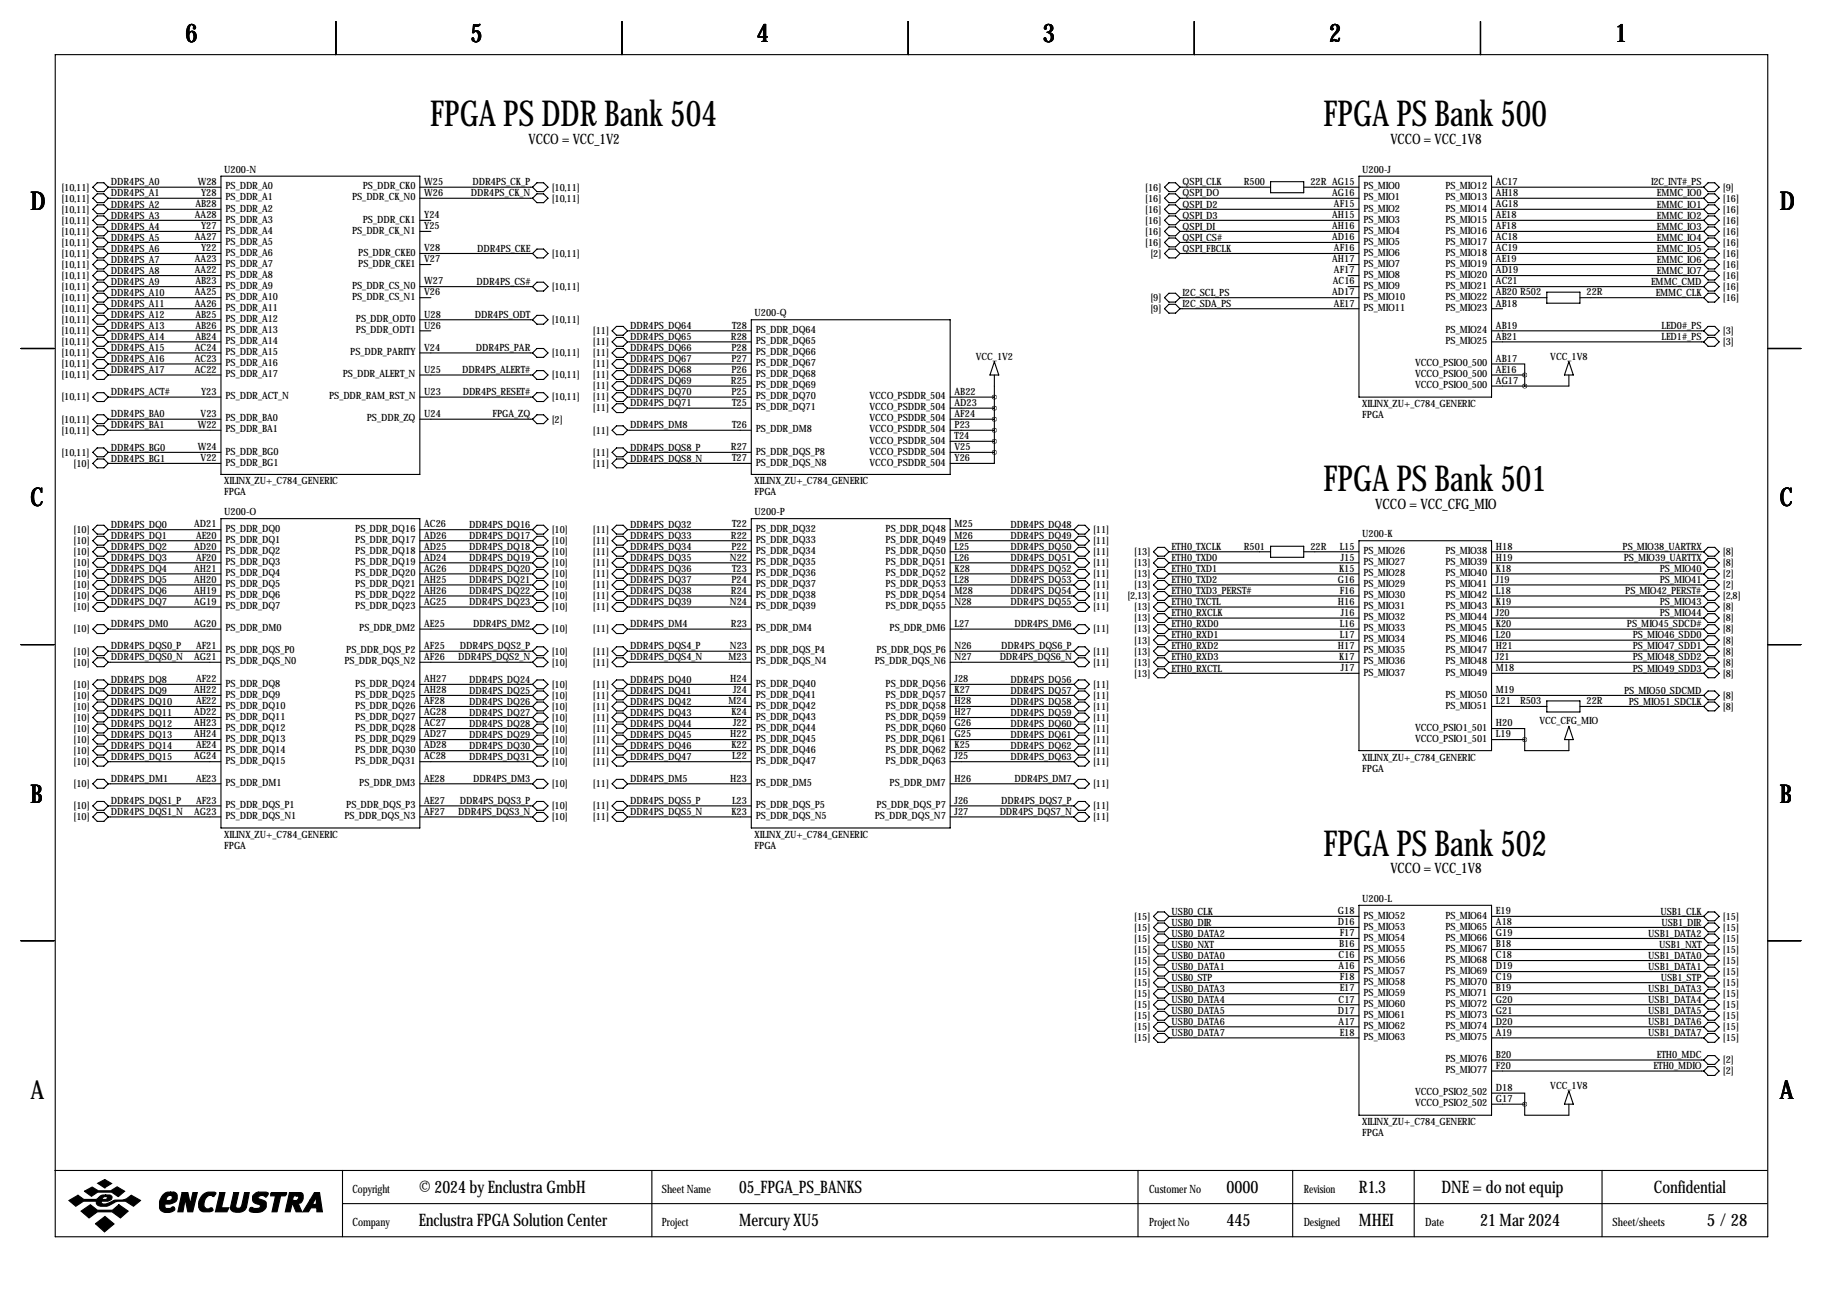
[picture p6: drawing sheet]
<svg xmlns="http://www.w3.org/2000/svg" width="419mm" height="297mm" viewBox="0 0 419 297" stroke-linecap="round" stroke-linejoin="round" font-family="sans-serif">
<defs><g id="words">
<g font-size="8.2">
<text x="98.9" y="29.1">FPGA PS DDR Bank 504</text>
<text x="304.3" y="29.1">FPGA PS Bank 500</text>
<text x="304.3" y="112.9">FPGA PS Bank 501</text>
<text x="304.3" y="196.7">FPGA PS Bank 502</text>
</g>
<g font-size="5.9">
<text x="42.7" y="9.8">6</text>
<text x="108.2" y="9.8">5</text>
<text x="174" y="9.8">4</text>
<text x="239.8" y="9.8">3</text>
<text x="305.6" y="9.8">2</text>
<text x="371.3" y="9.8">1</text>
<text x="7" y="48.4">D</text>
<text x="409.2" y="48.4">D</text>
<text x="7" y="116.4">C</text>
<text x="409.2" y="116.4">C</text>
<text x="7" y="184.5">B</text>
<text x="409.2" y="184.5">B</text>
<text x="7" y="252.6">A</text>
<text x="409.2" y="252.6">A</text>
</g>
<g font-size="4">
<text x="96.3" y="274.2">© 2024 by Enclustra GmbH</text>
<text x="169.9" y="274.2">05_FPGA_PS_BANKS</text>
<text x="281.9" y="274.2">0000</text>
<text x="312.4" y="274.2">R1.3</text>
<text x="331.4" y="274.2">DNE = do not equip</text>
<text x="380.2" y="274.2">Confidential</text>
<text x="96.3" y="281.8">Enclustra FPGA Solution Center</text>
<text x="169.9" y="281.8">Mercury XU5</text>
<text x="281.9" y="281.8">445</text>
<text x="312.4" y="281.8">MHEI</text>
<text x="340.3" y="281.8">21 Mar 2024</text>
<text x="392.4" y="281.8">5 / 28</text>
</g>
<g font-size="3.3">
<text x="121.5" y="33.1">VCCO = VCC_1V2</text>
<text x="319.6" y="33.1">VCCO = VCC_1V8</text>
<text x="316.1" y="117">VCCO = VCC_CFG_MIO</text>
<text x="319.6" y="200.8">VCCO = VCC_1V8</text>
</g>
<g font-size="2.6">
<text x="81" y="274.2">Copyright</text>
<text x="152.1" y="274.2">Sheet Name</text>
<text x="264.2" y="274.2">Customer No</text>
<text x="299.7" y="274.2">Revision</text>
<text x="81" y="281.8">Company</text>
<text x="152.1" y="281.8">Project</text>
<text x="264.2" y="281.8">Project No</text>
<text x="299.7" y="281.8">Designed</text>
<text x="327.7" y="281.8">Date</text>
<text x="370.7" y="281.8">Sheet/sheets</text>
</g>
<g font-size="2.3">
<text x="51.6" y="39.7">U200-N</text>
<text x="313.2" y="39.7">U200-J</text>
<text x="14.1" y="43.8">[10,11]</text>
<text x="14.1" y="46.3">[10,11]</text>
<text x="25.5" y="42.6">DDR4PS_A0</text>
<text x="25.5" y="45.2">DDR4PS_A1</text>
<text x="25.5" y="47.7">DDR4PS_A2</text>
<text x="44.9" y="47.6">AB28</text>
<text x="45.5" y="42.5">W28</text>
<text x="46.2" y="45.1">Y28</text>
<text x="51.8" y="43.6">PS_DDR_A0</text>
<text x="51.8" y="46.1">PS_DDR_A1</text>
<text x="80.9" y="46.1">PS_DDR_CK_N0</text>
<text x="83.4" y="43.6">PS_DDR_CK0</text>
<text x="97.5" y="42.5">W25</text>
<text x="97.5" y="45.1">W26</text>
<text x="108.3" y="45.2">DDR4PS_CK_N</text>
<text x="108.6" y="42.6">DDR4PS_CK_P</text>
<text x="126.8" y="43.8">[10,11]</text>
<text x="126.8" y="46.3">[10,11]</text>
<text x="263.3" y="43.8">[16]</text>
<text x="263.3" y="46.3">[16]</text>
<text x="271.9" y="42.6">QSPI_CLK</text>
<text x="271.9" y="45.2">QSPI_DO</text>
<text x="271.9" y="47.7">QSPI_D2</text>
<text x="286" y="42.5">R500</text>
<text x="301.2" y="42.5">22R AG15</text>
<text x="306.3" y="45.1">AG16</text>
<text x="306.7" y="47.6">AF15</text>
<text x="313.4" y="43.6">PS_MIO0</text>
<text x="313.4" y="46.1">PS_MIO1</text>
<text x="332.3" y="43.6">PS_MIO12</text>
<text x="332.3" y="46.1">PS_MIO13</text>
<text x="343.9" y="42.5">AC17</text>
<text x="343.9" y="45.1">AH18</text>
<text x="343.9" y="47.6">AG18</text>
<text x="379.6" y="42.6">I2C_INT#_PS</text>
<text x="380.9" y="45.2">EMMC_IO0</text>
<text x="380.9" y="47.7">EMMC_IO1</text>
<text x="396.1" y="43.8">[9]</text>
<text x="396.1" y="46.3">[16]</text>
<text x="14.1" y="48.9">[10,11]</text>
<text x="14.1" y="51.4">[10,11]</text>
<text x="14.1" y="54">[10,11]</text>
<text x="25.5" y="50.3">DDR4PS_A3</text>
<text x="25.5" y="52.8">DDR4PS_A4</text>
<text x="44.8" y="50.2">AA28</text>
<text x="46.2" y="52.7">Y27</text>
<text x="51.8" y="48.6">PS_DDR_A2</text>
<text x="51.8" y="51.2">PS_DDR_A3</text>
<text x="51.8" y="53.7">PS_DDR_A4</text>
<text x="80.9" y="53.7">PS_DDR_CK_N1</text>
<text x="83.4" y="51.2">PS_DDR_CK1</text>
<text x="97.5" y="50.2">Y24</text>
<text x="97.5" y="52.7">Y25</text>
<text x="263.3" y="48.9">[16]</text>
<text x="263.3" y="51.4">[16]</text>
<text x="263.3" y="54">[16]</text>
<text x="271.9" y="50.3">QSPI_D3</text>
<text x="271.9" y="52.8">QSPI_DI</text>
<text x="306.3" y="50.2">AH15</text>
<text x="306.3" y="52.7">AH16</text>
<text x="313.4" y="48.6">PS_MIO2</text>
<text x="313.4" y="51.2">PS_MIO3</text>
<text x="313.4" y="53.7">PS_MIO4</text>
<text x="332.3" y="48.6">PS_MIO14</text>
<text x="332.3" y="51.2">PS_MIO15</text>
<text x="332.3" y="53.7">PS_MIO16</text>
<text x="343.9" y="50.2">AE18</text>
<text x="343.9" y="52.7">AF18</text>
<text x="380.9" y="50.3">EMMC_IO2</text>
<text x="380.9" y="52.8">EMMC_IO3</text>
<text x="396.1" y="48.9">[16]</text>
<text x="396.1" y="51.4">[16]</text>
<text x="396.1" y="54">[16]</text>
<text x="14.1" y="56.5">[10,11]</text>
<text x="14.1" y="59">[10,11]</text>
<text x="25.5" y="55.3">DDR4PS_A5</text>
<text x="25.5" y="57.9">DDR4PS_A6</text>
<text x="44.8" y="55.2">AA27</text>
<text x="46.2" y="57.8">Y22</text>
<text x="51.8" y="56.3">PS_DDR_A5</text>
<text x="51.8" y="58.8">PS_DDR_A6</text>
<text x="82.3" y="58.8">PS_DDR_CKE0</text>
<text x="97.5" y="57.8">V28</text>
<text x="109.7" y="57.9">DDR4PS_CKE</text>
<text x="126.8" y="59">[10,11]</text>
<text x="263.3" y="56.5">[16]</text>
<text x="264.5" y="59">[2]</text>
<text x="271.9" y="55.3">QSPI_CS#</text>
<text x="271.9" y="57.9">QSPI_FBCLK</text>
<text x="306.3" y="55.2">AD16</text>
<text x="306.7" y="57.8">AF16</text>
<text x="313.4" y="56.3">PS_MIO5</text>
<text x="313.4" y="58.8">PS_MIO6</text>
<text x="332.3" y="56.3">PS_MIO17</text>
<text x="332.3" y="58.8">PS_MIO18</text>
<text x="343.9" y="55.2">AC18</text>
<text x="343.9" y="57.8">AC19</text>
<text x="380.9" y="55.3">EMMC_IO4</text>
<text x="380.9" y="57.9">EMMC_IO5</text>
<text x="396.1" y="56.5">[16]</text>
<text x="396.1" y="59">[16]</text>
<text x="14.1" y="61.6">[10,11]</text>
<text x="14.1" y="64.1">[10,11]</text>
<text x="25.5" y="60.4">DDR4PS_A7</text>
<text x="25.5" y="63">DDR4PS_A8</text>
<text x="25.5" y="65.5">DDR4PS_A9</text>
<text x="44.8" y="60.3">AA23</text>
<text x="44.8" y="62.9">AA22</text>
<text x="44.9" y="65.4">AB23</text>
<text x="51.8" y="61.3">PS_DDR_A7</text>
<text x="51.8" y="63.9">PS_DDR_A8</text>
<text x="82.3" y="61.3">PS_DDR_CKE1</text>
<text x="97.5" y="60.3">V27</text>
<text x="97.5" y="65.4">W27</text>
<text x="109.6" y="65.5">DDR4PS_CS#</text>
<text x="306.3" y="60.3">AH17</text>
<text x="306.4" y="65.4">AC16</text>
<text x="306.7" y="62.9">AF17</text>
<text x="313.4" y="61.3">PS_MIO7</text>
<text x="313.4" y="63.9">PS_MIO8</text>
<text x="332.3" y="61.3">PS_MIO19</text>
<text x="332.3" y="63.9">PS_MIO20</text>
<text x="343.9" y="60.3">AE19</text>
<text x="343.9" y="62.9">AD19</text>
<text x="343.9" y="65.4">AC21</text>
<text x="379.6" y="65.5">EMMC_CMD</text>
<text x="380.9" y="60.4">EMMC_IO6</text>
<text x="380.9" y="63">EMMC_IO7</text>
<text x="396.1" y="61.6">[16]</text>
<text x="396.1" y="64.1">[16]</text>
<text x="14.1" y="66.7">[10,11]</text>
<text x="14.1" y="69.2">[10,11]</text>
<text x="14.1" y="71.7">[10,11]</text>
<text x="25.5" y="68">DDR4PS_A10</text>
<text x="25.5" y="70.6">DDR4PS_A11</text>
<text x="44.8" y="67.9">AA25</text>
<text x="44.8" y="70.5">AA26</text>
<text x="51.8" y="66.4">PS_DDR_A9</text>
<text x="51.8" y="69">PS_DDR_A10</text>
<text x="51.8" y="71.5">PS_DDR_A11</text>
<text x="80.9" y="66.4">PS_DDR_CS_N0</text>
<text x="80.9" y="69">PS_DDR_CS_N1</text>
<text x="97.5" y="67.9">V26</text>
<text x="126.8" y="66.7">[10,11]</text>
<text x="264.5" y="69.2">[9]</text>
<text x="264.5" y="71.7">[9]</text>
<text x="271.9" y="68">I2C_SCL_PS</text>
<text x="271.9" y="70.6">I2C_SDA_PS</text>
<text x="306.3" y="67.9">AD17</text>
<text x="306.7" y="70.5">AE17</text>
<text x="313.4" y="66.4">PS_MIO9</text>
<text x="313.4" y="69">PS_MIO10</text>
<text x="313.4" y="71.5">PS_MIO11</text>
<text x="332.3" y="66.4">PS_MIO21</text>
<text x="332.3" y="69">PS_MIO22</text>
<text x="332.3" y="71.5">PS_MIO23</text>
<text x="343.9" y="67.9">AB20 R502</text>
<text x="343.9" y="70.5">AB18</text>
<text x="364.7" y="67.9">22R</text>
<text x="380.6" y="68">EMMC_CLK</text>
<text x="396.1" y="66.7">[16]</text>
<text x="396.1" y="69.2">[16]</text>
<text x="14.1" y="74.3">[10,11]</text>
<text x="14.1" y="76.8">[10,11]</text>
<text x="25.5" y="73.1">DDR4PS_A12</text>
<text x="25.5" y="75.7">DDR4PS_A13</text>
<text x="44.9" y="73">AB25</text>
<text x="44.9" y="75.6">AB26</text>
<text x="51.8" y="74">PS_DDR_A12</text>
<text x="51.8" y="76.6">PS_DDR_A13</text>
<text x="81.8" y="74">PS_DDR_ODT0</text>
<text x="81.8" y="76.6">PS_DDR_ODT1</text>
<text x="97.5" y="73">U28</text>
<text x="97.5" y="75.6">U26</text>
<text x="109.2" y="73.1">DDR4PS_ODT</text>
<text x="126.8" y="74.3">[10,11]</text>
<text x="136.3" y="76.8">[11]</text>
<text x="144.9" y="75.7">DDR4PS_DQ64</text>
<text x="168.3" y="75.6">T28</text>
<text x="173.5" y="72.8">U200-Q</text>
<text x="173.7" y="76.6">PS_DDR_DQ64</text>
<text x="332.3" y="76.6">PS_MIO24</text>
<text x="343.9" y="75.6">AB19</text>
<text x="382" y="75.7">LED0#_PS</text>
<text x="396.1" y="76.8">[3]</text>
<text x="14.1" y="79.4">[10,11]</text>
<text x="14.1" y="81.9">[10,11]</text>
<text x="25.5" y="78.2">DDR4PS_A14</text>
<text x="25.5" y="80.7">DDR4PS_A15</text>
<text x="25.5" y="83.3">DDR4PS_A16</text>
<text x="44.8" y="80.6">AC24</text>
<text x="44.8" y="83.2">AC23</text>
<text x="44.9" y="78.1">AB24</text>
<text x="51.8" y="79.1">PS_DDR_A14</text>
<text x="51.8" y="81.7">PS_DDR_A15</text>
<text x="80.5" y="81.7">PS_DDR_PARITY</text>
<text x="97.5" y="80.6">V24</text>
<text x="109.4" y="80.7">DDR4PS_PAR</text>
<text x="126.8" y="81.9">[10,11]</text>
<text x="136.3" y="79.4">[11]</text>
<text x="136.3" y="81.9">[11]</text>
<text x="144.9" y="78.2">DDR4PS_DQ65</text>
<text x="144.9" y="80.7">DDR4PS_DQ66</text>
<text x="144.9" y="83.3">DDR4PS_DQ67</text>
<text x="168" y="78.1">R28</text>
<text x="168.1" y="80.6">P28</text>
<text x="168.1" y="83.2">P27</text>
<text x="173.7" y="79.1">PS_DDR_DQ65</text>
<text x="173.7" y="81.7">PS_DDR_DQ66</text>
<text x="224.3" y="82.7">VCC_1V2</text>
<text x="332.3" y="79.1">PS_MIO25</text>
<text x="343.9" y="78.1">AB21</text>
<text x="343.9" y="83.2">AB17</text>
<text x="356.4" y="82.7">VCC_1V8</text>
<text x="382" y="78.2">LED1#_PS</text>
<text x="396.1" y="79.4">[3]</text>
<text x="14.1" y="84.4">[10,11]</text>
<text x="14.1" y="87">[10,11]</text>
<text x="25.5" y="85.8">DDR4PS_A17</text>
<text x="44.8" y="85.7">AC22</text>
<text x="51.8" y="84.2">PS_DDR_A16</text>
<text x="51.8" y="86.7">PS_DDR_A17</text>
<text x="78.8" y="86.7">PS_DDR_ALERT_N</text>
<text x="97.5" y="85.7">U25</text>
<text x="106.3" y="85.8">DDR4PS_ALERT#</text>
<text x="126.8" y="87">[10,11]</text>
<text x="136.3" y="84.4">[11]</text>
<text x="136.3" y="87">[11]</text>
<text x="136.3" y="89.5">[11]</text>
<text x="144.9" y="85.8">DDR4PS_DQ68</text>
<text x="144.9" y="88.4">DDR4PS_DQ69</text>
<text x="168" y="88.3">R25</text>
<text x="168.1" y="85.7">P26</text>
<text x="173.7" y="84.2">PS_DDR_DQ67</text>
<text x="173.7" y="86.7">PS_DDR_DQ68</text>
<text x="173.7" y="89.3">PS_DDR_DQ69</text>
<text x="325.3" y="84.2">VCCO_PSIO0_500</text>
<text x="325.3" y="86.7">VCCO_PSIO0_500</text>
<text x="325.3" y="89.3">VCCO_PSIO0_500</text>
<text x="343.9" y="85.7">AE16</text>
<text x="343.9" y="88.3">AG17</text>
<text x="14.1" y="92.1">[10,11]</text>
<text x="25.5" y="90.9">DDR4PS_ACT#</text>
<text x="25.5" y="96">DDR4PS_BA0</text>
<text x="46.1" y="95.9">V23</text>
<text x="46.2" y="90.8">Y23</text>
<text x="51.8" y="91.8">PS_DDR_ACT_N</text>
<text x="75.6" y="91.8">PS_DDR_RAM_RST_N</text>
<text x="97.5" y="90.8">U23</text>
<text x="97.5" y="95.9">U24</text>
<text x="106.4" y="90.9">DDR4PS_RESET#</text>
<text x="113.2" y="96">FPGA_ZQ</text>
<text x="126.8" y="92.1">[10,11]</text>
<text x="136.3" y="92.1">[11]</text>
<text x="136.3" y="94.6">[11]</text>
<text x="144.9" y="90.9">DDR4PS_DQ70</text>
<text x="144.9" y="93.4">DDR4PS_DQ71</text>
<text x="168.1" y="90.8">P25</text>
<text x="168.3" y="93.3">T25</text>
<text x="173.7" y="91.8">PS_DDR_DQ70</text>
<text x="173.7" y="94.4">PS_DDR_DQ71</text>
<text x="199.9" y="91.8">VCCO_PSDDR_504</text>
<text x="199.9" y="94.4">VCCO_PSDDR_504</text>
<text x="219.5" y="90.8">AB22</text>
<text x="219.5" y="93.3">AD23</text>
<text x="219.5" y="95.9">AF24</text>
<text x="313.2" y="93.6">XILINX_ZU+_C784_GENERIC</text>
<text x="14.1" y="97.1">[10,11]</text>
<text x="14.1" y="99.7">[10,11]</text>
<text x="25.5" y="98.5">DDR4PS_BA1</text>
<text x="45.5" y="98.4">W22</text>
<text x="51.8" y="96.9">PS_DDR_BA0</text>
<text x="51.8" y="99.4">PS_DDR_BA1</text>
<text x="84.3" y="96.9">PS_DDR_ZQ</text>
<text x="126.8" y="97.1">[2]</text>
<text x="136.3" y="99.7">[11]</text>
<text x="144.9" y="98.5">DDR4PS_DM8</text>
<text x="168.3" y="98.4">T26</text>
<text x="173.7" y="99.4">PS_DDR_DM8</text>
<text x="199.9" y="96.9">VCCO_PSDDR_504</text>
<text x="199.9" y="99.4">VCCO_PSDDR_504</text>
<text x="199.9" y="102">VCCO_PSDDR_504</text>
<text x="219.5" y="98.4">P23</text>
<text x="219.5" y="101">T24</text>
<text x="313.2" y="96.1">FPGA</text>
<text x="14.1" y="104.8">[10,11]</text>
<text x="16.9" y="107.3">[10]</text>
<text x="25.5" y="103.6">DDR4PS_BG0</text>
<text x="25.5" y="106.1">DDR4PS_BG1</text>
<text x="45.5" y="103.5">W24</text>
<text x="46.1" y="106">V22</text>
<text x="51.8" y="104.5">PS_DDR_BG0</text>
<text x="51.8" y="107.1">PS_DDR_BG1</text>
<text x="136.3" y="104.8">[11]</text>
<text x="136.3" y="107.3">[11]</text>
<text x="144.9" y="103.6">DDR4PS_DQS8_P</text>
<text x="144.9" y="106.1">DDR4PS_DQS8_N</text>
<text x="168" y="103.5">R27</text>
<text x="168.3" y="106">T27</text>
<text x="173.7" y="104.5">PS_DDR_DQS_P8</text>
<text x="173.7" y="107.1">PS_DDR_DQS_N8</text>
<text x="199.9" y="104.5">VCCO_PSDDR_504</text>
<text x="199.9" y="107.1">VCCO_PSDDR_504</text>
<text x="219.5" y="103.5">V25</text>
<text x="219.5" y="106">Y26</text>
<text x="51.6" y="111.4">XILINX_ZU+_C784_GENERIC</text>
<text x="51.6" y="113.9">FPGA</text>
<text x="173.5" y="111.4">XILINX_ZU+_C784_GENERIC</text>
<text x="173.5" y="113.9">FPGA</text>
<text x="51.6" y="118.5">U200-O</text>
<text x="173.5" y="118.5">U200-P</text>
<text x="16.9" y="122.5">[10]</text>
<text x="16.9" y="125.1">[10]</text>
<text x="25.5" y="121.4">DDR4PS_DQ0</text>
<text x="25.5" y="123.9">DDR4PS_DQ1</text>
<text x="44.7" y="121.3">AD21</text>
<text x="45.1" y="123.8">AE20</text>
<text x="51.8" y="122.3">PS_DDR_DQ0</text>
<text x="51.8" y="124.8">PS_DDR_DQ1</text>
<text x="81.7" y="122.3">PS_DDR_DQ16</text>
<text x="81.7" y="124.8">PS_DDR_DQ17</text>
<text x="97.5" y="121.3">AC26</text>
<text x="97.5" y="123.8">AD26</text>
<text x="107.8" y="121.4">DDR4PS_DQ16</text>
<text x="107.8" y="123.9">DDR4PS_DQ17</text>
<text x="126.8" y="122.5">[10]</text>
<text x="126.8" y="125.1">[10]</text>
<text x="136.3" y="122.5">[11]</text>
<text x="136.3" y="125.1">[11]</text>
<text x="144.9" y="121.4">DDR4PS_DQ32</text>
<text x="144.9" y="123.9">DDR4PS_DQ33</text>
<text x="168" y="123.8">R22</text>
<text x="168.3" y="121.3">T22</text>
<text x="173.7" y="122.3">PS_DDR_DQ32</text>
<text x="173.7" y="124.8">PS_DDR_DQ33</text>
<text x="203.6" y="122.3">PS_DDR_DQ48</text>
<text x="203.6" y="124.8">PS_DDR_DQ49</text>
<text x="219.5" y="121.3">M25</text>
<text x="219.5" y="123.8">M26</text>
<text x="232.3" y="121.4">DDR4PS_DQ48</text>
<text x="232.3" y="123.9">DDR4PS_DQ49</text>
<text x="251.3" y="122.5">[11]</text>
<text x="251.3" y="125.1">[11]</text>
<text x="313.2" y="123.6">U200-K</text>
<text x="16.9" y="127.6">[10]</text>
<text x="16.9" y="130.2">[10]</text>
<text x="25.5" y="126.5">DDR4PS_DQ2</text>
<text x="25.5" y="129">DDR4PS_DQ3</text>
<text x="25.5" y="131.5">DDR4PS_DQ4</text>
<text x="44.7" y="126.4">AD20</text>
<text x="44.7" y="131.4">AH21</text>
<text x="45.1" y="128.9">AF20</text>
<text x="51.8" y="127.4">PS_DDR_DQ2</text>
<text x="51.8" y="129.9">PS_DDR_DQ3</text>
<text x="81.7" y="127.4">PS_DDR_DQ18</text>
<text x="81.7" y="129.9">PS_DDR_DQ19</text>
<text x="97.5" y="126.4">AD25</text>
<text x="97.5" y="128.9">AD24</text>
<text x="97.5" y="131.4">AG26</text>
<text x="107.8" y="126.5">DDR4PS_DQ18</text>
<text x="107.8" y="129">DDR4PS_DQ19</text>
<text x="107.8" y="131.5">DDR4PS_DQ20</text>
<text x="126.8" y="127.6">[10]</text>
<text x="126.8" y="130.2">[10]</text>
<text x="136.3" y="127.6">[11]</text>
<text x="136.3" y="130.2">[11]</text>
<text x="144.9" y="126.5">DDR4PS_DQ34</text>
<text x="144.9" y="129">DDR4PS_DQ35</text>
<text x="144.9" y="131.5">DDR4PS_DQ36</text>
<text x="167.8" y="128.9">N22</text>
<text x="168.1" y="126.4">P22</text>
<text x="168.3" y="131.4">T23</text>
<text x="173.7" y="127.4">PS_DDR_DQ34</text>
<text x="173.7" y="129.9">PS_DDR_DQ35</text>
<text x="203.6" y="127.4">PS_DDR_DQ50</text>
<text x="203.6" y="129.9">PS_DDR_DQ51</text>
<text x="219.5" y="126.4">L25</text>
<text x="219.5" y="128.9">L26</text>
<text x="219.5" y="131.4">K28</text>
<text x="232.3" y="126.5">DDR4PS_DQ50</text>
<text x="232.3" y="129">DDR4PS_DQ51</text>
<text x="232.3" y="131.5">DDR4PS_DQ52</text>
<text x="251.3" y="127.6">[11]</text>
<text x="251.3" y="130.2">[11]</text>
<text x="260.8" y="130.2">[13]</text>
<text x="260.8" y="127.6">[13]</text>
<text x="269.3" y="129">ETH0_TXD0</text>
<text x="269.3" y="131.5">ETH0_TXD1</text>
<text x="269.3" y="126.5">ETH0_TXCLK</text>
<text x="286" y="126.4">R501</text>
<text x="301.2" y="126.4">22R</text>
<text x="307.8" y="131.4">K15</text>
<text x="308" y="126.4">L15</text>
<text x="308.3" y="128.9">J15</text>
<text x="313.4" y="127.4">PS_MIO26</text>
<text x="313.4" y="129.9">PS_MIO27</text>
<text x="332.3" y="127.4">PS_MIO38</text>
<text x="332.3" y="129.9">PS_MIO39</text>
<text x="343.9" y="126.4">H18</text>
<text x="343.9" y="128.9">H19</text>
<text x="343.9" y="131.4">K18</text>
<text x="373" y="126.5">PS_MIO38_UARTRX</text>
<text x="373.3" y="129">PS_MIO39_UARTTX</text>
<text x="381.6" y="131.5">PS_MIO40</text>
<text x="396.1" y="127.6">[8]</text>
<text x="396.1" y="130.2">[8]</text>
<text x="16.9" y="132.7">[10]</text>
<text x="16.9" y="135.2">[10]</text>
<text x="16.9" y="137.8">[10]</text>
<text x="25.5" y="134.1">DDR4PS_DQ5</text>
<text x="25.5" y="136.6">DDR4PS_DQ6</text>
<text x="44.7" y="134">AH20</text>
<text x="44.7" y="136.5">AH19</text>
<text x="51.8" y="132.5">PS_DDR_DQ4</text>
<text x="51.8" y="135">PS_DDR_DQ5</text>
<text x="51.8" y="137.5">PS_DDR_DQ6</text>
<text x="81.7" y="132.5">PS_DDR_DQ20</text>
<text x="81.7" y="135">PS_DDR_DQ21</text>
<text x="81.7" y="137.5">PS_DDR_DQ22</text>
<text x="97.5" y="134">AH25</text>
<text x="97.5" y="136.5">AH26</text>
<text x="107.8" y="134.1">DDR4PS_DQ21</text>
<text x="107.8" y="136.6">DDR4PS_DQ22</text>
<text x="126.8" y="132.7">[10]</text>
<text x="126.8" y="135.2">[10]</text>
<text x="126.8" y="137.8">[10]</text>
<text x="136.3" y="132.7">[11]</text>
<text x="136.3" y="135.2">[11]</text>
<text x="136.3" y="137.8">[11]</text>
<text x="144.9" y="134.1">DDR4PS_DQ37</text>
<text x="144.9" y="136.6">DDR4PS_DQ38</text>
<text x="168" y="136.5">R24</text>
<text x="168.1" y="134">P24</text>
<text x="173.7" y="132.5">PS_DDR_DQ36</text>
<text x="173.7" y="135">PS_DDR_DQ37</text>
<text x="173.7" y="137.5">PS_DDR_DQ38</text>
<text x="203.6" y="132.5">PS_DDR_DQ52</text>
<text x="203.6" y="135">PS_DDR_DQ53</text>
<text x="203.6" y="137.5">PS_DDR_DQ54</text>
<text x="219.5" y="134">L28</text>
<text x="219.5" y="136.5">M28</text>
<text x="232.3" y="134.1">DDR4PS_DQ53</text>
<text x="232.3" y="136.6">DDR4PS_DQ54</text>
<text x="251.3" y="132.7">[11]</text>
<text x="251.3" y="135.2">[11]</text>
<text x="251.3" y="137.8">[11]</text>
<text x="259.2" y="137.8">[2,13]</text>
<text x="260.8" y="132.7">[13]</text>
<text x="260.8" y="135.2">[13]</text>
<text x="269.3" y="134.1">ETH0_TXD2</text>
<text x="269.3" y="136.6">ETH0_TXD3_PERST#</text>
<text x="307.6" y="134">G16</text>
<text x="308" y="136.5">F16</text>
<text x="313.4" y="132.5">PS_MIO28</text>
<text x="313.4" y="135">PS_MIO29</text>
<text x="313.4" y="137.5">PS_MIO30</text>
<text x="332.3" y="132.5">PS_MIO40</text>
<text x="332.3" y="135">PS_MIO41</text>
<text x="332.3" y="137.5">PS_MIO42</text>
<text x="343.9" y="134">J19</text>
<text x="343.9" y="136.5">L18</text>
<text x="373.6" y="136.6">PS_MIO42_PERST#</text>
<text x="381.6" y="134.1">PS_MIO41</text>
<text x="396.1" y="132.7">[2]</text>
<text x="396.1" y="135.2">[2]</text>
<text x="396.1" y="137.8">[2,8]</text>
<text x="16.9" y="140.3">[10]</text>
<text x="25.5" y="139.2">DDR4PS_DQ7</text>
<text x="44.7" y="139.1">AG19</text>
<text x="51.8" y="140.1">PS_DDR_DQ7</text>
<text x="81.7" y="140.1">PS_DDR_DQ23</text>
<text x="97.5" y="139.1">AG25</text>
<text x="107.8" y="139.2">DDR4PS_DQ23</text>
<text x="126.8" y="140.3">[10]</text>
<text x="136.3" y="140.3">[11]</text>
<text x="144.9" y="139.2">DDR4PS_DQ39</text>
<text x="167.8" y="139.1">N24</text>
<text x="173.7" y="140.1">PS_DDR_DQ39</text>
<text x="203.6" y="140.1">PS_DDR_DQ55</text>
<text x="219.5" y="139.1">N28</text>
<text x="232.3" y="139.2">DDR4PS_DQ55</text>
<text x="251.3" y="140.3">[11]</text>
<text x="260.8" y="140.3">[13]</text>
<text x="260.8" y="142.9">[13]</text>
<text x="269.3" y="139.2">ETH0_TXCTL</text>
<text x="269.3" y="141.7">ETH0_RXCLK</text>
<text x="307.6" y="139.1">H16</text>
<text x="308.3" y="141.6">J16</text>
<text x="313.4" y="140.1">PS_MIO31</text>
<text x="313.4" y="142.6">PS_MIO32</text>
<text x="332.3" y="140.1">PS_MIO43</text>
<text x="332.3" y="142.6">PS_MIO44</text>
<text x="343.9" y="139.1">K19</text>
<text x="343.9" y="141.6">J20</text>
<text x="381.6" y="139.2">PS_MIO43</text>
<text x="381.6" y="141.7">PS_MIO44</text>
<text x="396.1" y="140.3">[8]</text>
<text x="396.1" y="142.9">[8]</text>
<text x="16.9" y="145.4">[10]</text>
<text x="25.5" y="144.2">DDR4PS_DM0</text>
<text x="25.5" y="149.3">DDR4PS_DQS0_P</text>
<text x="44.7" y="144.1">AG20</text>
<text x="45.1" y="149.2">AF21</text>
<text x="51.8" y="145.2">PS_DDR_DM0</text>
<text x="82.6" y="145.2">PS_DDR_DM2</text>
<text x="97.5" y="144.1">AE25</text>
<text x="97.5" y="149.2">AF25</text>
<text x="105.7" y="149.3">DDR4PS_DQS2_P</text>
<text x="108.8" y="144.2">DDR4PS_DM2</text>
<text x="126.8" y="145.4">[10]</text>
<text x="136.3" y="145.4">[11]</text>
<text x="144.9" y="144.2">DDR4PS_DM4</text>
<text x="144.9" y="149.3">DDR4PS_DQS4_P</text>
<text x="167.8" y="149.2">N23</text>
<text x="168" y="144.1">R23</text>
<text x="173.7" y="145.2">PS_DDR_DM4</text>
<text x="204.5" y="145.2">PS_DDR_DM6</text>
<text x="219.5" y="144.1">L27</text>
<text x="219.5" y="149.2">N26</text>
<text x="230.2" y="149.3">DDR4PS_DQS6_P</text>
<text x="233.2" y="144.2">DDR4PS_DM6</text>
<text x="251.3" y="145.4">[11]</text>
<text x="260.8" y="145.4">[13]</text>
<text x="260.8" y="147.9">[13]</text>
<text x="269.3" y="144.2">ETH0_RXD0</text>
<text x="269.3" y="146.8">ETH0_RXD1</text>
<text x="269.3" y="149.3">ETH0_RXD2</text>
<text x="307.6" y="149.2">H17</text>
<text x="308" y="144.1">L16</text>
<text x="308" y="146.7">L17</text>
<text x="313.4" y="145.2">PS_MIO33</text>
<text x="313.4" y="147.7">PS_MIO34</text>
<text x="332.3" y="145.2">PS_MIO45</text>
<text x="332.3" y="147.7">PS_MIO46</text>
<text x="343.9" y="144.1">K20</text>
<text x="343.9" y="146.7">L20</text>
<text x="343.9" y="149.2">H21</text>
<text x="374" y="144.2">PS_MIO45_SDCD#</text>
<text x="375.4" y="146.8">PS_MIO46_SDD0</text>
<text x="375.4" y="149.3">PS_MIO47_SDD1</text>
<text x="396.1" y="145.4">[8]</text>
<text x="396.1" y="147.9">[8]</text>
<text x="16.9" y="150.5">[10]</text>
<text x="16.9" y="153">[10]</text>
<text x="25.5" y="151.9">DDR4PS_DQS0_N</text>
<text x="44.7" y="151.8">AG21</text>
<text x="51.8" y="150.2">PS_DDR_DQS_P0</text>
<text x="51.8" y="152.8">PS_DDR_DQS_N0</text>
<text x="79.2" y="152.8">PS_DDR_DQS_N2</text>
<text x="79.6" y="150.2">PS_DDR_DQS_P2</text>
<text x="97.5" y="151.8">AF26</text>
<text x="105.4" y="151.9">DDR4PS_DQS2_N</text>
<text x="126.8" y="150.5">[10]</text>
<text x="126.8" y="153">[10]</text>
<text x="136.3" y="150.5">[11]</text>
<text x="136.3" y="153">[11]</text>
<text x="144.9" y="151.9">DDR4PS_DQS4_N</text>
<text x="167.5" y="151.8">M23</text>
<text x="173.7" y="150.2">PS_DDR_DQS_P4</text>
<text x="173.7" y="152.8">PS_DDR_DQS_N4</text>
<text x="201.1" y="152.8">PS_DDR_DQS_N6</text>
<text x="201.5" y="150.2">PS_DDR_DQS_P6</text>
<text x="219.5" y="151.8">N27</text>
<text x="229.8" y="151.9">DDR4PS_DQS6_N</text>
<text x="251.3" y="150.5">[11]</text>
<text x="251.3" y="153">[11]</text>
<text x="260.8" y="150.5">[13]</text>
<text x="260.8" y="153">[13]</text>
<text x="260.8" y="155.6">[13]</text>
<text x="269.3" y="151.9">ETH0_RXD3</text>
<text x="269.3" y="154.4">ETH0_RXCTL</text>
<text x="307.8" y="151.8">K17</text>
<text x="308.3" y="154.3">J17</text>
<text x="313.4" y="150.2">PS_MIO35</text>
<text x="313.4" y="152.8">PS_MIO36</text>
<text x="313.4" y="155.3">PS_MIO37</text>
<text x="332.3" y="150.2">PS_MIO47</text>
<text x="332.3" y="152.8">PS_MIO48</text>
<text x="332.3" y="155.3">PS_MIO49</text>
<text x="343.9" y="151.8">J21</text>
<text x="343.9" y="154.3">M18</text>
<text x="375.4" y="151.9">PS_MIO48_SDD2</text>
<text x="375.4" y="154.4">PS_MIO49_SDD3</text>
<text x="396.1" y="150.5">[8]</text>
<text x="396.1" y="153">[8]</text>
<text x="396.1" y="155.6">[8]</text>
<text x="16.9" y="158.1">[10]</text>
<text x="16.9" y="160.6">[10]</text>
<text x="25.5" y="156.9">DDR4PS_DQ8</text>
<text x="25.5" y="159.5">DDR4PS_DQ9</text>
<text x="44.7" y="159.4">AH22</text>
<text x="45.1" y="156.8">AF22</text>
<text x="45.1" y="161.9">AE22</text>
<text x="51.8" y="157.9">PS_DDR_DQ8</text>
<text x="51.8" y="160.4">PS_DDR_DQ9</text>
<text x="81.7" y="157.9">PS_DDR_DQ24</text>
<text x="81.7" y="160.4">PS_DDR_DQ25</text>
<text x="97.5" y="156.8">AH27</text>
<text x="97.5" y="159.4">AH28</text>
<text x="97.5" y="161.9">AF28</text>
<text x="107.8" y="156.9">DDR4PS_DQ24</text>
<text x="107.8" y="159.5">DDR4PS_DQ25</text>
<text x="126.8" y="158.1">[10]</text>
<text x="126.8" y="160.6">[10]</text>
<text x="136.3" y="158.1">[11]</text>
<text x="136.3" y="160.6">[11]</text>
<text x="144.9" y="156.9">DDR4PS_DQ40</text>
<text x="144.9" y="159.5">DDR4PS_DQ41</text>
<text x="167.5" y="161.9">M24</text>
<text x="167.9" y="156.8">H24</text>
<text x="168.6" y="159.4">J24</text>
<text x="173.7" y="157.9">PS_DDR_DQ40</text>
<text x="173.7" y="160.4">PS_DDR_DQ41</text>
<text x="203.6" y="157.9">PS_DDR_DQ56</text>
<text x="203.6" y="160.4">PS_DDR_DQ57</text>
<text x="219.5" y="156.8">J28</text>
<text x="219.5" y="159.4">K27</text>
<text x="219.5" y="161.9">H28</text>
<text x="232.3" y="159.5">DDR4PS_DQ57</text>
<text x="232.3" y="156.9">DDR4PS_DQ56</text>
<text x="251.3" y="160.6">[11]</text>
<text x="251.3" y="158.1">[11]</text>
<text x="332.3" y="160.4">PS_MIO50</text>
<text x="343.9" y="159.4">M19</text>
<text x="343.9" y="161.9">L21</text>
<text x="349.5" y="161.9">R503</text>
<text x="364.7" y="161.9">22R</text>
<text x="373.4" y="159.5">PS_MIO50_SDCMD</text>
<text x="396.1" y="160.6">[8]</text>
<text x="16.9" y="163.2">[10]</text>
<text x="16.9" y="165.7">[10]</text>
<text x="25.5" y="162">DDR4PS_DQ10</text>
<text x="25.5" y="164.6">DDR4PS_DQ11</text>
<text x="25.5" y="167.1">DDR4PS_DQ12</text>
<text x="44.7" y="164.5">AD22</text>
<text x="44.7" y="167">AH23</text>
<text x="51.8" y="162.9">PS_DDR_DQ10</text>
<text x="51.8" y="165.5">PS_DDR_DQ11</text>
<text x="81.7" y="162.9">PS_DDR_DQ26</text>
<text x="81.7" y="165.5">PS_DDR_DQ27</text>
<text x="97.5" y="164.5">AG28</text>
<text x="97.5" y="167">AC27</text>
<text x="107.8" y="162">DDR4PS_DQ26</text>
<text x="107.8" y="164.6">DDR4PS_DQ27</text>
<text x="107.8" y="167.1">DDR4PS_DQ28</text>
<text x="126.8" y="163.2">[10]</text>
<text x="126.8" y="165.7">[10]</text>
<text x="136.3" y="163.2">[11]</text>
<text x="136.3" y="165.7">[11]</text>
<text x="144.9" y="162">DDR4PS_DQ42</text>
<text x="144.9" y="164.6">DDR4PS_DQ43</text>
<text x="144.9" y="167.1">DDR4PS_DQ44</text>
<text x="168.1" y="164.5">K24</text>
<text x="168.6" y="167">J22</text>
<text x="173.7" y="162.9">PS_DDR_DQ42</text>
<text x="173.7" y="165.5">PS_DDR_DQ43</text>
<text x="203.6" y="162.9">PS_DDR_DQ58</text>
<text x="203.6" y="165.5">PS_DDR_DQ59</text>
<text x="219.5" y="164.5">H27</text>
<text x="219.5" y="167">G26</text>
<text x="232.3" y="164.6">DDR4PS_DQ59</text>
<text x="232.3" y="167.1">DDR4PS_DQ60</text>
<text x="232.3" y="162">DDR4PS_DQ58</text>
<text x="251.3" y="165.7">[11]</text>
<text x="251.3" y="163.2">[11]</text>
<text x="332.3" y="162.9">PS_MIO51</text>
<text x="343.9" y="167">H20</text>
<text x="353.9" y="166.5">VCC_CFG_MIO</text>
<text x="374.4" y="162">PS_MIO51_SDCLK</text>
<text x="396.1" y="163.2">[8]</text>
<text x="16.9" y="168.3">[10]</text>
<text x="16.9" y="170.8">[10]</text>
<text x="16.9" y="173.3">[10]</text>
<text x="25.5" y="169.6">DDR4PS_DQ13</text>
<text x="25.5" y="172.2">DDR4PS_DQ14</text>
<text x="44.7" y="169.5">AH24</text>
<text x="45.1" y="172.1">AE24</text>
<text x="51.8" y="168">PS_DDR_DQ12</text>
<text x="51.8" y="170.6">PS_DDR_DQ13</text>
<text x="51.8" y="173.1">PS_DDR_DQ14</text>
<text x="81.7" y="168">PS_DDR_DQ28</text>
<text x="81.7" y="170.6">PS_DDR_DQ29</text>
<text x="81.7" y="173.1">PS_DDR_DQ30</text>
<text x="97.5" y="169.5">AD27</text>
<text x="97.5" y="172.1">AD28</text>
<text x="107.8" y="169.6">DDR4PS_DQ29</text>
<text x="107.8" y="172.2">DDR4PS_DQ30</text>
<text x="126.8" y="168.3">[10]</text>
<text x="126.8" y="170.8">[10]</text>
<text x="126.8" y="173.3">[10]</text>
<text x="136.3" y="168.3">[11]</text>
<text x="136.3" y="170.8">[11]</text>
<text x="136.3" y="173.3">[11]</text>
<text x="144.9" y="169.6">DDR4PS_DQ45</text>
<text x="144.9" y="172.2">DDR4PS_DQ46</text>
<text x="167.9" y="169.5">H22</text>
<text x="168.1" y="172.1">K22</text>
<text x="173.7" y="168">PS_DDR_DQ44</text>
<text x="173.7" y="170.6">PS_DDR_DQ45</text>
<text x="173.7" y="173.1">PS_DDR_DQ46</text>
<text x="203.6" y="168">PS_DDR_DQ60</text>
<text x="203.6" y="170.6">PS_DDR_DQ61</text>
<text x="203.6" y="173.1">PS_DDR_DQ62</text>
<text x="219.5" y="169.5">G25</text>
<text x="219.5" y="172.1">K25</text>
<text x="232.3" y="172.2">DDR4PS_DQ62</text>
<text x="232.3" y="169.6">DDR4PS_DQ61</text>
<text x="251.3" y="173.3">[11]</text>
<text x="251.3" y="170.8">[11]</text>
<text x="251.3" y="168.3">[11]</text>
<text x="325.3" y="168">VCCO_PSIO1_501</text>
<text x="325.3" y="170.6">VCCO_PSIO1_501</text>
<text x="343.9" y="169.5">L19</text>
<text x="16.9" y="175.9">[10]</text>
<text x="25.5" y="174.7">DDR4PS_DQ15</text>
<text x="25.5" y="179.8">DDR4PS_DM1</text>
<text x="44.7" y="174.6">AG24</text>
<text x="45.1" y="179.7">AE23</text>
<text x="51.8" y="175.6">PS_DDR_DQ15</text>
<text x="81.7" y="175.6">PS_DDR_DQ31</text>
<text x="97.5" y="174.6">AC28</text>
<text x="97.5" y="179.7">AE28</text>
<text x="107.8" y="174.7">DDR4PS_DQ31</text>
<text x="108.8" y="179.8">DDR4PS_DM3</text>
<text x="126.8" y="175.9">[10]</text>
<text x="136.3" y="175.9">[11]</text>
<text x="144.9" y="174.7">DDR4PS_DQ47</text>
<text x="144.9" y="179.8">DDR4PS_DM5</text>
<text x="167.9" y="179.7">H23</text>
<text x="168.3" y="174.6">L22</text>
<text x="173.7" y="175.6">PS_DDR_DQ47</text>
<text x="203.6" y="175.6">PS_DDR_DQ63</text>
<text x="219.5" y="174.6">J25</text>
<text x="219.5" y="179.7">H26</text>
<text x="232.3" y="174.7">DDR4PS_DQ63</text>
<text x="233.2" y="179.8">DDR4PS_DM7</text>
<text x="251.3" y="175.9">[11]</text>
<text x="313.2" y="174.9">XILINX_ZU+_C784_GENERIC</text>
<text x="313.2" y="177.4">FPGA</text>
<text x="16.9" y="181">[10]</text>
<text x="25.5" y="184.9">DDR4PS_DQS1_P</text>
<text x="45.1" y="184.8">AF23</text>
<text x="51.8" y="180.7">PS_DDR_DM1</text>
<text x="51.8" y="185.8">PS_DDR_DQS_P1</text>
<text x="79.6" y="185.8">PS_DDR_DQS_P3</text>
<text x="82.6" y="180.7">PS_DDR_DM3</text>
<text x="97.5" y="184.8">AE27</text>
<text x="105.7" y="184.9">DDR4PS_DQS3_P</text>
<text x="126.8" y="181">[10]</text>
<text x="136.3" y="181">[11]</text>
<text x="144.9" y="184.9">DDR4PS_DQS5_P</text>
<text x="168.3" y="184.8">L23</text>
<text x="173.7" y="180.7">PS_DDR_DM5</text>
<text x="173.7" y="185.8">PS_DDR_DQS_P5</text>
<text x="201.5" y="185.8">PS_DDR_DQS_P7</text>
<text x="204.5" y="180.7">PS_DDR_DM7</text>
<text x="219.5" y="184.8">J26</text>
<text x="230.2" y="184.9">DDR4PS_DQS7_P</text>
<text x="251.3" y="181">[11]</text>
<text x="16.9" y="186">[10]</text>
<text x="16.9" y="188.6">[10]</text>
<text x="25.5" y="187.4">DDR4PS_DQS1_N</text>
<text x="44.7" y="187.3">AG23</text>
<text x="51.8" y="188.3">PS_DDR_DQS_N1</text>
<text x="79.2" y="188.3">PS_DDR_DQS_N3</text>
<text x="97.5" y="187.3">AF27</text>
<text x="105.4" y="187.4">DDR4PS_DQS3_N</text>
<text x="126.8" y="186">[10]</text>
<text x="126.8" y="188.6">[10]</text>
<text x="136.3" y="186">[11]</text>
<text x="136.3" y="188.6">[11]</text>
<text x="144.9" y="187.4">DDR4PS_DQS5_N</text>
<text x="168.1" y="187.3">K23</text>
<text x="173.7" y="188.3">PS_DDR_DQS_N5</text>
<text x="201.1" y="188.3">PS_DDR_DQS_N7</text>
<text x="219.5" y="187.3">J27</text>
<text x="229.8" y="187.4">DDR4PS_DQS7_N</text>
<text x="251.3" y="186">[11]</text>
<text x="251.3" y="188.6">[11]</text>
<text x="51.6" y="192.7">XILINX_ZU+_C784_GENERIC</text>
<text x="51.6" y="195.2">FPGA</text>
<text x="173.5" y="192.7">XILINX_ZU+_C784_GENERIC</text>
<text x="173.5" y="195.2">FPGA</text>
<text x="313.2" y="207.4">U200-L</text>
<text x="260.8" y="211.4">[15]</text>
<text x="260.8" y="214">[15]</text>
<text x="269.3" y="210.3">USB0_CLK</text>
<text x="269.3" y="212.8">USB0_DIR</text>
<text x="269.3" y="215.4">USB0_DATA2</text>
<text x="307.6" y="210.2">G18</text>
<text x="307.6" y="212.7">D16</text>
<text x="308" y="215.3">F17</text>
<text x="313.4" y="211.2">PS_MIO52</text>
<text x="313.4" y="213.7">PS_MIO53</text>
<text x="332.3" y="211.2">PS_MIO64</text>
<text x="332.3" y="213.7">PS_MIO65</text>
<text x="343.9" y="210.2">E19</text>
<text x="343.9" y="212.7">A18</text>
<text x="343.9" y="215.3">G19</text>
<text x="378.9" y="215.4">USB1_DATA2</text>
<text x="381.7" y="210.3">USB1_CLK</text>
<text x="382" y="212.8">USB1_DIR</text>
<text x="396.1" y="214">[15]</text>
<text x="396.1" y="211.4">[15]</text>
<text x="260.8" y="216.5">[15]</text>
<text x="260.8" y="219.1">[15]</text>
<text x="260.8" y="221.6">[15]</text>
<text x="269.3" y="217.9">USB0_NXT</text>
<text x="269.3" y="220.4">USB0_DATA0</text>
<text x="307.7" y="220.3">C16</text>
<text x="307.8" y="217.8">B16</text>
<text x="313.4" y="216.3">PS_MIO54</text>
<text x="313.4" y="218.8">PS_MIO55</text>
<text x="313.4" y="221.4">PS_MIO56</text>
<text x="332.3" y="216.3">PS_MIO66</text>
<text x="332.3" y="218.8">PS_MIO67</text>
<text x="332.3" y="221.4">PS_MIO68</text>
<text x="343.9" y="217.8">B18</text>
<text x="343.9" y="220.3">C18</text>
<text x="378.9" y="220.4">USB1_DATA0</text>
<text x="381.5" y="217.9">USB1_NXT</text>
<text x="396.1" y="216.5">[15]</text>
<text x="396.1" y="219.1">[15]</text>
<text x="396.1" y="221.6">[15]</text>
<text x="260.8" y="224.1">[15]</text>
<text x="260.8" y="226.7">[15]</text>
<text x="269.3" y="223">USB0_DATA1</text>
<text x="269.3" y="225.5">USB0_STP</text>
<text x="307.7" y="222.9">A16</text>
<text x="308" y="225.4">F18</text>
<text x="308" y="228">E17</text>
<text x="313.4" y="223.9">PS_MIO57</text>
<text x="313.4" y="226.4">PS_MIO58</text>
<text x="332.3" y="223.9">PS_MIO69</text>
<text x="332.3" y="226.4">PS_MIO70</text>
<text x="343.9" y="222.9">D19</text>
<text x="343.9" y="225.4">C19</text>
<text x="343.9" y="228">B19</text>
<text x="378.9" y="223">USB1_DATA1</text>
<text x="381.8" y="225.5">USB1_STP</text>
<text x="396.1" y="224.1">[15]</text>
<text x="396.1" y="226.7">[15]</text>
<text x="260.8" y="229.2">[15]</text>
<text x="260.8" y="231.8">[15]</text>
<text x="269.3" y="228.1">USB0_DATA3</text>
<text x="269.3" y="230.6">USB0_DATA4</text>
<text x="269.3" y="233.1">USB0_DATA5</text>
<text x="307.6" y="233">D17</text>
<text x="307.7" y="230.5">C17</text>
<text x="313.4" y="229">PS_MIO59</text>
<text x="313.4" y="231.5">PS_MIO60</text>
<text x="332.3" y="229">PS_MIO71</text>
<text x="332.3" y="231.5">PS_MIO72</text>
<text x="343.9" y="230.5">G20</text>
<text x="343.9" y="233">G21</text>
<text x="378.9" y="228.1">USB1_DATA3</text>
<text x="378.9" y="230.6">USB1_DATA4</text>
<text x="378.9" y="233.1">USB1_DATA5</text>
<text x="396.1" y="229.2">[15]</text>
<text x="396.1" y="231.8">[15]</text>
<text x="260.8" y="234.3">[15]</text>
<text x="260.8" y="236.8">[15]</text>
<text x="260.8" y="239.4">[15]</text>
<text x="269.3" y="235.7">USB0_DATA6</text>
<text x="269.3" y="238.2">USB0_DATA7</text>
<text x="307.7" y="235.6">A17</text>
<text x="308" y="238.1">E18</text>
<text x="313.4" y="234.1">PS_MIO61</text>
<text x="313.4" y="236.6">PS_MIO62</text>
<text x="313.4" y="239.1">PS_MIO63</text>
<text x="332.3" y="234.1">PS_MIO73</text>
<text x="332.3" y="236.6">PS_MIO74</text>
<text x="332.3" y="239.1">PS_MIO75</text>
<text x="343.9" y="235.6">D20</text>
<text x="343.9" y="238.1">A19</text>
<text x="378.9" y="235.7">USB1_DATA6</text>
<text x="378.9" y="238.2">USB1_DATA7</text>
<text x="396.1" y="234.3">[15]</text>
<text x="396.1" y="236.8">[15]</text>
<text x="396.1" y="239.4">[15]</text>
<text x="332.3" y="244.2">PS_MIO76</text>
<text x="343.9" y="243.2">B20</text>
<text x="343.9" y="245.7">F20</text>
<text x="380.1" y="245.8">ETH0_MDIO</text>
<text x="380.9" y="243.3">ETH0_MDC</text>
<text x="396.1" y="244.5">[2]</text>
<text x="325.3" y="251.8">VCCO_PSIO2_502</text>
<text x="332.3" y="246.8">PS_MIO77</text>
<text x="343.9" y="250.8">D18</text>
<text x="356.4" y="250.3">VCC_1V8</text>
<text x="396.1" y="247">[2]</text>
<text x="325.3" y="254.4">VCCO_PSIO2_502</text>
<text x="343.9" y="253.4">G17</text>
<text x="313.2" y="258.7">XILINX_ZU+_C784_GENERIC</text>
<text x="313.2" y="261.2">FPGA</text>
</g>
</g></defs>
<g fill="none" stroke="#000" stroke-width=".25">
<path d="M12.7 12.6h393.7v271.7h-393.7zM77.2 4.9v7.7M143 4.9v7.7M208.8 4.9v7.7M274.6 4.9v7.7M340.4 4.9v7.7M22.4 42h1.5l1 1-1 1.1h-1.5l-1.1-1.1zM22.4 44.6h1.5l1 1-1 1h-1.5l-1.1-1zM22.4 47.1h1.5l1 1-1 1h-1.5l-1.1-1zM22.4 49.6h1.5l1 1.1-1 1h-1.5l-1.1-1zM22.4 52.2h1.5l1 1-1 1h-1.5l-1.1-1zM22.4 54.7h1.5l1 1-1 1.1h-1.5l-1.1-1.1z"/>
<path d="M22.4 57.3h1.5l1 1-1 1h-1.5l-1.1-1zM22.4 59.8h1.5l1 1-1 1h-1.5l-1.1-1zM24.9 43h25.9M24.9 45.6h25.9M24.9 48.1h25.9M24.9 50.7h25.9M24.9 53.2h25.9M24.9 55.7h25.9M24.9 58.3h25.9M50.8 40.5h45.7v68.6h-45.7zM96.5 43h25.9M96.5 45.6h25.9"/>
<path d="M96.5 50.7h2.6M96.5 53.2h2.6M96.5 58.3h25.9M122.4 43l1-1h1.6l1 1-1 1.1h-1.6zM122.4 45.6l1-1h1.6l1 1-1 1h-1.6zM122.4 58.3l1-1h1.6l1 1-1 1h-1.6zM267.7 43l1-1h1.6l1 1-1 1.1h-1.6zM267.7 45.6l1-1h1.6l1 1-1 1h-1.6zM267.7 48.1l1-1h1.6l1 1-1 1h-1.6zM267.7 50.7l1-1.1h1.6l1 1.1-1 1h-1.6zM267.7 53.2l1-1h1.6l1 1-1 1h-1.6zM267.7 55.7l1-1h1.6l1 1-1 1.1h-1.6z"/>
<path d="M267.7 58.3l1-1h1.6l1 1-1 1h-1.6zM271.3 43h20.8M271.3 45.6h41.1M271.3 48.1h41.1M271.3 50.7h41.1M271.3 53.2h41.1M271.3 55.7h41.1M271.3 58.3h41.1M292.1 41.8h7.6v2.5h-7.6zM299.7 43h12.7M312.4 40.5h30.5v50.8h-30.5zM342.9 43h48.8"/>
<path d="M342.9 45.6h48.8M342.9 48.1h48.8M342.9 50.7h48.8M342.9 53.2h48.8M342.9 55.7h48.8M342.9 58.3h48.8M391.7 43l1-1h1.5l1 1-1 1.1h-1.5zM391.7 45.6l1-1h1.5l1 1-1 1h-1.5zM391.7 48.1l1-1h1.5l1 1-1 1h-1.5zM391.7 50.7l1-1.1h1.5l1 1.1-1 1h-1.5zM391.7 53.2l1-1h1.5l1 1-1 1h-1.5zM391.7 55.7l1-1h1.5l1 1-1 1.1h-1.5z"/>
<path d="M391.7 58.3l1-1h1.5l1 1-1 1h-1.5zM22.4 62.3h1.5l1 1.1-1 1h-1.5l-1.1-1zM22.4 64.9h1.5l1 1-1 1h-1.5l-1.1-1zM22.4 67.4h1.5l1 1-1 1.1h-1.5l-1.1-1.1zM22.4 70h1.5l1 1-1 1h-1.5l-1.1-1zM22.4 72.5h1.5l1 1-1 1h-1.5l-1.1-1zM22.4 75h1.5l1 1.1-1 1h-1.5l-1.1-1zM22.4 77.6h1.5l1 1-1 1h-1.5l-1.1-1zM24.9 60.8h25.9M24.9 63.4h25.9M24.9 65.9h25.9M24.9 68.4h25.9"/>
<path d="M24.9 71h25.9M24.9 76.1h25.9M24.9 78.6h25.9M24.9 73.5h25.9M96.5 60.8h2.6M96.5 65.9h25.9M96.5 68.4h2.6M96.5 76.1h2.6M96.5 73.5h25.9M122.4 65.9l1-1h1.6l1 1-1 1h-1.6zM122.4 73.5l1-1h1.6l1 1-1 1h-1.6zM140.7 76.1l1-1.1h1.6l1 1.1-1 1h-1.6z"/>
<path d="M140.7 78.6l1-1h1.6l1 1-1 1h-1.6zM144.3 76.1h28.4M144.3 78.6h28.4M172.7 73.5h45.7v35.6h-45.7zM267.7 68.4l1-1h1.6l1 1-1 1.1h-1.6zM267.7 71l1-1h1.6l1 1-1 1h-1.6zM271.3 68.4h41.1M271.3 71h41.1M309.9 60.8h2.5M309.9 63.4h2.5M309.9 65.9h2.5M342.9 60.8h48.8"/>
<path d="M342.9 63.4h48.8M342.9 65.9h48.8M342.9 68.4h12.7M342.9 71h2.5M342.9 76.1h48.8M342.9 78.6h48.8M355.6 67.2h7.6v2.5h-7.6zM363.2 68.4h28.5M391.7 60.8l1-1h1.5l1 1-1 1h-1.5zM391.7 63.4l1-1.1h1.5l1 1.1-1 1h-1.5zM391.7 65.9l1-1h1.5l1 1-1 1h-1.5zM391.7 76.1l1-1.1h1.5l1 1.1-1 1h-1.5z"/>
<path d="M391.7 78.6l1-1h1.5l1 1-1 1h-1.5zM392.7 67.4h1.5l1 1-1 1.1h-1.5l-1-1.1zM4.8 80.1h7.6M22.4 80.1h1.5l1 1-1 1.1h-1.5l-1.1-1.1zM22.4 82.7h1.5l1 1-1 1h-1.5l-1.1-1zM22.4 85.2h1.5l1 1-1 1h-1.5l-1.1-1zM22.4 90.3h1.5l1 1-1 1h-1.5l-1.1-1zM22.4 95.4h1.5l1 1-1 1h-1.5l-1.1-1zM22.4 97.9h1.5l1 1-1 1h-1.5l-1.1-1zM24.9 91.3h25.9M24.9 83.7h25.9M24.9 86.2h25.9"/>
<path d="M24.9 81.1h25.9M24.9 96.4h25.9M24.9 98.9h25.9M96.5 91.3h25.9M96.5 86.2h25.9M96.5 81.1h25.9M96.5 96.4h25.9M122.4 81.1l1-1h1.6l1 1-1 1.1h-1.6zM122.4 86.2l1-1h1.6l1 1-1 1h-1.6zM122.4 91.3l1-1h1.6l1 1-1 1h-1.6zM122.4 96.4l1-1h1.6l1 1-1 1h-1.6zM140.7 81.1l1-1h1.6l1 1-1 1.1h-1.6z"/>
<path d="M140.7 83.7l1-1h1.6l1 1-1 1h-1.6zM140.7 86.2l1-1h1.6l1 1-1 1h-1.6zM140.7 91.3l1-1h1.6l1 1-1 1h-1.6zM140.7 98.9l1-1h1.6l1 1-1 1h-1.6zM140.7 88.8l1-1.1h1.6l1 1.1-1 1h-1.6zM140.7 93.8l1-1h1.6l1 1-1 1.1h-1.6zM144.3 91.3h28.4M144.3 83.7h28.4M144.3 86.2h28.4M144.3 88.8h28.4M144.3 81.1h28.4M144.3 98.9h28.4"/>
<path d="M144.3 93.8h28.4M218.4 91.3h10.2M218.4 96.4h10.2M218.4 98.9h10.2M218.4 93.8h10.2M228.6 83.2l1 3h-2zM228.6 86.2v17.8M342.9 83.7h7.6v2.5M342.9 86.2h7.6M350.5 86.2v2.6M360.7 83.2l1 3h-2zM360.7 86.2v2.6h-17.8"/>
<path d="M406.4 80.1h7.6M22.4 103h1.5l1 1-1 1h-1.5l-1.1-1zM22.4 105.5h1.5l1 1-1 1.1h-1.5l-1.1-1.1zM24.9 104h25.9M24.9 106.5h25.9M50.8 119.2h45.7v71.2h-45.7zM140.7 106.5l1-1h1.6l1 1-1 1.1h-1.6zM141.7 103h1.6l1 1-1 1h-1.6l-1-1zM144.3 104h28.4M144.3 106.5h28.4M172.7 119.2h45.7v71.2h-45.7zM218.4 104h10.2"/>
<path d="M218.4 101.5h10.2M228.6 104v2.5h-10.2M21.3 129.4l1.1-1h1.5l1 1-1 1h-1.5zM22.4 120.8h1.5l1 1-1 1h-1.5l-1.1-1zM22.4 123.3h1.5l1 1-1 1h-1.5l-1.1-1zM22.4 125.8h1.5l1 1.1-1 1h-1.5l-1.1-1zM22.4 130.9h1.5l1 1-1 1.1h-1.5l-1.1-1.1zM22.4 133.5h1.5l1 1-1 1h-1.5l-1.1-1zM22.4 136h1.5l1 1-1 1h-1.5l-1.1-1zM22.4 138.5h1.5l1 1.1-1 1h-1.5l-1.1-1zM24.9 124.3h25.9M24.9 126.9h25.9"/>
<path d="M24.9 129.4h25.9M24.9 131.9h25.9M24.9 134.5h25.9M24.9 137h25.9M24.9 139.6h25.9M24.9 121.8h25.9M96.5 124.3h25.9M96.5 126.9h25.9M96.5 129.4h25.9M96.5 131.9h25.9M96.5 134.5h25.9M96.5 137h25.9"/>
<path d="M96.5 139.6h25.9M96.5 121.8h25.9M122.4 121.8l1-1h1.6l1 1-1 1h-1.6zM122.4 124.3l1-1h1.6l1 1-1 1h-1.6zM122.4 126.9l1-1.1h1.6l1 1.1-1 1h-1.6zM122.4 129.4l1-1h1.6l1 1-1 1h-1.6zM122.4 131.9l1-1h1.6l1 1-1 1.1h-1.6zM122.4 134.5l1-1h1.6l1 1-1 1h-1.6zM122.4 137l1-1h1.6l1 1-1 1h-1.6zM122.4 139.6l1-1.1h1.6l1 1.1-1 1h-1.6zM140.7 121.8l1-1h1.6l1 1-1 1h-1.6zM140.7 124.3l1-1h1.6l1 1-1 1h-1.6z"/>
<path d="M140.7 126.9l1-1.1h1.6l1 1.1-1 1h-1.6zM140.7 129.4l1-1h1.6l1 1-1 1h-1.6zM140.7 131.9l1-1h1.6l1 1-1 1.1h-1.6zM140.7 134.5l1-1h1.6l1 1-1 1h-1.6zM140.7 137l1-1h1.6l1 1-1 1h-1.6zM140.7 139.6l1-1.1h1.6l1 1.1-1 1h-1.6zM144.3 124.3h28.4M144.3 126.9h28.4M144.3 129.4h28.4M144.3 131.9h28.4M144.3 134.5h28.4M144.3 137h28.4"/>
<path d="M144.3 139.6h28.4M144.3 121.8h28.4M218.4 124.3h28.5M218.4 126.9h28.5M218.4 129.4h28.5M218.4 131.9h28.5M218.4 134.5h28.5M218.4 137h28.5M218.4 139.6h28.5M218.4 121.8h28.5M247.9 120.8h1.5l1 1-1 1h-1.5l-1-1zM247.9 123.3h1.5l1 1-1 1h-1.5l-1-1z"/>
<path d="M247.9 125.8h1.5l1 1.1-1 1h-1.5l-1-1zM247.9 128.4h1.5l1 1-1 1h-1.5l-1-1zM247.9 130.9h1.5l1 1-1 1.1h-1.5l-1-1.1zM247.9 133.5h1.5l1 1-1 1h-1.5l-1-1zM247.9 136h1.5l1 1-1 1h-1.5l-1-1zM247.9 138.5h1.5l1 1.1-1 1h-1.5l-1-1zM265.2 126.9l1-1.1h1.5l1 1.1-1 1h-1.5zM265.2 129.4l1-1h1.5l1 1-1 1h-1.5zM265.2 131.9l1-1h1.5l1 1-1 1.1h-1.5zM265.2 134.5l1-1h1.5l1 1-1 1h-1.5zM265.2 137l1-1h1.5l1 1-1 1h-1.5zM265.2 139.6l1-1.1h1.5l1 1.1-1 1h-1.5z"/>
<path d="M268.7 126.9h23.4M268.7 129.4h43.7M268.7 131.9h43.7M268.7 134.5h43.7M268.7 137h43.7M268.7 139.6h43.7M292.1 125.6h7.6v2.5h-7.6zM299.7 126.9h12.7M312.4 124.3h30.5v48.3h-30.5zM342.9 126.9h48.8M342.9 129.4h48.8M342.9 131.9h48.8"/>
<path d="M342.9 134.5h48.8M342.9 137h48.8M342.9 139.6h48.8M391.7 126.9l1-1.1h1.5l1 1.1-1 1h-1.5zM391.7 129.4l1-1h1.5l1 1-1 1h-1.5zM391.7 131.9l1-1h1.5l1 1-1 1.1h-1.5zM391.7 134.5l1-1h1.5l1 1-1 1h-1.5zM391.7 137l1-1h1.5l1 1-1 1h-1.5zM391.7 139.6l1-1.1h1.5l1 1.1-1 1h-1.5zM4.8 148.2h7.6M22.4 143.6h1.5l1 1-1 1.1h-1.5l-1.1-1.1zM22.4 148.7h1.5l1 1-1 1h-1.5l-1.1-1z"/>
<path d="M22.4 151.2h1.5l1 1.1-1 1h-1.5l-1.1-1zM22.4 156.3h1.5l1 1-1 1.1h-1.5l-1.1-1.1zM22.4 158.9h1.5l1 1-1 1h-1.5l-1.1-1zM24.9 144.6h25.9M24.9 149.7h25.9M24.9 152.3h25.9M24.9 159.9h25.9M24.9 157.3h25.9M96.5 144.6h25.9M96.5 149.7h25.9M96.5 152.3h25.9M96.5 159.9h25.9"/>
<path d="M96.5 157.3h25.9M122.4 144.6l1-1h1.6l1 1-1 1.1h-1.6zM122.4 149.7l1-1h1.6l1 1-1 1h-1.6zM122.4 152.3l1-1.1h1.6l1 1.1-1 1h-1.6zM122.4 157.3l1-1h1.6l1 1-1 1.1h-1.6zM122.4 159.9l1-1h1.6l1 1-1 1h-1.6zM140.7 144.6l1-1h1.6l1 1-1 1.1h-1.6zM140.7 149.7l1-1h1.6l1 1-1 1h-1.6zM140.7 152.3l1-1.1h1.6l1 1.1-1 1h-1.6zM140.7 157.3l1-1h1.6l1 1-1 1.1h-1.6zM140.7 159.9l1-1h1.6l1 1-1 1h-1.6zM144.3 144.6h28.4"/>
<path d="M144.3 149.7h28.4M144.3 152.3h28.4M144.3 159.9h28.4M144.3 157.3h28.4M218.4 144.6h28.5M218.4 149.7h28.5M218.4 152.3h28.5M218.4 159.9h28.5M218.4 157.3h28.5M247.9 143.6h1.5l1 1-1 1.1h-1.5l-1-1.1zM247.9 148.7h1.5l1 1-1 1h-1.5l-1-1zM247.9 151.2h1.5l1 1.1-1 1h-1.5l-1-1z"/>
<path d="M247.9 156.3h1.5l1 1-1 1.1h-1.5l-1-1.1zM247.9 158.9h1.5l1 1-1 1h-1.5l-1-1zM265.2 147.2l1-1h1.5l1 1-1 1h-1.5zM265.2 144.6l1-1h1.5l1 1-1 1.1h-1.5zM265.2 149.7l1-1h1.5l1 1-1 1h-1.5zM265.2 152.3l1-1.1h1.5l1 1.1-1 1h-1.5zM265.2 142.1l1-1h1.5l1 1-1 1h-1.5zM265.2 154.8l1-1h1.5l1 1-1 1h-1.5zM268.7 142.1h43.7M268.7 144.6h43.7M268.7 147.2h43.7M268.7 149.7h43.7"/>
<path d="M268.7 152.3h43.7M268.7 154.8h43.7M342.9 142.1h48.8M342.9 144.6h48.8M342.9 147.2h48.8M342.9 149.7h48.8M342.9 152.3h48.8M342.9 154.8h48.8M342.9 159.9h48.8M391.7 144.6l1-1h1.5l1 1-1 1.1h-1.5zM391.7 149.7l1-1h1.5l1 1-1 1h-1.5zM391.7 152.3l1-1.1h1.5l1 1.1-1 1h-1.5z"/>
<path d="M391.7 159.9l1-1h1.5l1 1-1 1h-1.5zM391.7 142.1l1-1h1.5l1 1-1 1h-1.5zM391.7 154.8l1-1h1.5l1 1-1 1h-1.5zM392.7 146.2h1.5l1 1-1 1h-1.5l-1-1zM406.4 148.2h7.6M21.3 167.5l1.1-1h1.5l1 1-1 1h-1.5zM22.4 161.4h1.5l1 1-1 1h-1.5l-1.1-1zM22.4 163.9h1.5l1 1.1-1 1h-1.5l-1.1-1zM22.4 169h1.5l1 1-1 1.1h-1.5l-1.1-1.1zM22.4 171.6h1.5l1 1-1 1h-1.5l-1.1-1zM22.4 174.1h1.5l1 1-1 1h-1.5l-1.1-1zM24.9 172.6h25.9"/>
<path d="M24.9 162.4h25.9M24.9 167.5h25.9M24.9 170h25.9M24.9 165h25.9M24.9 175.1h25.9M96.5 172.6h25.9M96.5 162.4h25.9M96.5 167.5h25.9M96.5 170h25.9M96.5 165h25.9M96.5 175.1h25.9M122.4 162.4l1-1h1.6l1 1-1 1h-1.6z"/>
<path d="M122.4 165l1-1.1h1.6l1 1.1-1 1h-1.6zM122.4 167.5l1-1h1.6l1 1-1 1h-1.6zM122.4 170l1-1h1.6l1 1-1 1.1h-1.6zM122.4 172.6l1-1h1.6l1 1-1 1h-1.6zM122.4 175.1l1-1h1.6l1 1-1 1h-1.6zM140.7 162.4l1-1h1.6l1 1-1 1h-1.6zM140.7 165l1-1.1h1.6l1 1.1-1 1h-1.6zM140.7 167.5l1-1h1.6l1 1-1 1h-1.6zM140.7 170l1-1h1.6l1 1-1 1.1h-1.6zM140.7 172.6l1-1h1.6l1 1-1 1h-1.6zM140.7 175.1l1-1h1.6l1 1-1 1h-1.6zM144.3 172.6h28.4"/>
<path d="M144.3 162.4h28.4M144.3 167.5h28.4M144.3 170h28.4M144.3 165h28.4M144.3 175.1h28.4M218.4 172.6h28.5M218.4 162.4h28.5M218.4 167.5h28.5M218.4 170h28.5M218.4 165h28.5M218.4 175.1h28.5M247.9 161.4h1.5l1 1-1 1h-1.5l-1-1z"/>
<path d="M247.9 163.9h1.5l1 1.1-1 1h-1.5l-1-1zM247.9 166.5h1.5l1 1-1 1h-1.5l-1-1zM247.9 169h1.5l1 1-1 1.1h-1.5l-1-1.1zM247.9 171.6h1.5l1 1-1 1h-1.5l-1-1zM247.9 174.1h1.5l1 1-1 1h-1.5l-1-1zM247.9 179.2h1.5l1 1-1 1h-1.5l-1-1zM342.9 167.5h7.6v2.5M342.9 162.4h12.7M342.9 170h7.6M350.5 170v2.6h10.2v-2.6M355.6 161.1h7.6v2.6h-7.6zM360.7 167l1 3h-2z"/>
<path d="M363.2 162.4h28.5M391.7 162.4l1-1h1.5l1 1-1 1h-1.5zM21.3 180.2l1.1-1h1.5l1 1-1 1h-1.5zM22.4 184.3h1.5l1 1-1 1h-1.5l-1.1-1zM22.4 186.8h1.5l1 1-1 1h-1.5l-1.1-1zM24.9 180.2h25.9M24.9 185.3h25.9M24.9 187.8h25.9M96.5 180.2h25.9M96.5 185.3h25.9M96.5 187.8h25.9M122.4 180.2l1-1h1.6l1 1-1 1h-1.6z"/>
<path d="M122.4 185.3l1-1h1.6l1 1-1 1h-1.6zM122.4 187.8l1-1h1.6l1 1-1 1h-1.6zM140.7 180.2l1-1h1.6l1 1-1 1h-1.6zM140.7 185.3l1-1h1.6l1 1-1 1h-1.6zM140.7 187.8l1-1h1.6l1 1-1 1h-1.6zM144.3 180.2h28.4M144.3 185.3h28.4M144.3 187.8h28.4M218.4 180.2h28.5M218.4 185.3h28.5M218.4 187.8h28.5M247.9 184.3h1.5l1 1-1 1h-1.5l-1-1z"/>
<path d="M247.9 186.8h1.5l1 1-1 1h-1.5l-1-1zM4.8 216.3h7.6M265.2 210.7l1-1h1.5l1 1-1 1h-1.5zM265.2 213.2l1-1h1.5l1 1-1 1h-1.5zM265.2 215.8l1-1.1h1.5l1 1.1-1 1h-1.5zM265.2 218.3l1-1h1.5l1 1-1 1h-1.5zM268.7 210.7h43.7M268.7 213.2h43.7M268.7 215.8h43.7M268.7 218.3h43.7M312.4 208.1h30.5v48.3h-30.5zM342.9 210.7h48.8"/>
<path d="M342.9 213.2h48.8M342.9 215.8h48.8M342.9 218.3h48.8M391.7 210.7l1-1h1.5l1 1-1 1h-1.5zM391.7 213.2l1-1h1.5l1 1-1 1h-1.5zM391.7 215.8l1-1.1h1.5l1 1.1-1 1h-1.5zM391.7 218.3l1-1h1.5l1 1-1 1h-1.5zM406.4 216.3h7.6M265.2 220.8l1-1h1.5l1 1-1 1.1h-1.5zM265.2 223.4l1-1h1.5l1 1-1 1h-1.5zM265.2 225.9l1-1h1.5l1 1-1 1h-1.5zM265.2 228.5l1-1.1h1.5l1 1.1-1 1h-1.5z"/>
<path d="M265.2 231l1-1h1.5l1 1-1 1h-1.5zM265.2 233.5l1-1h1.5l1 1-1 1.1h-1.5zM265.2 236.1l1-1h1.5l1 1-1 1h-1.5zM265.2 238.6l1-1h1.5l1 1-1 1h-1.5zM268.7 220.8h43.7M268.7 223.4h43.7M268.7 225.9h43.7M268.7 228.5h43.7M268.7 231h43.7M268.7 233.5h43.7M268.7 236.1h43.7M268.7 238.6h43.7"/>
<path d="M342.9 220.8h48.8M342.9 223.4h48.8M342.9 225.9h48.8M342.9 228.5h48.8M342.9 231h48.8M342.9 233.5h48.8M342.9 236.1h48.8M342.9 238.6h48.8M391.7 220.8l1-1h1.5l1 1-1 1.1h-1.5zM391.7 223.4l1-1h1.5l1 1-1 1h-1.5zM391.7 225.9l1-1h1.5l1 1-1 1h-1.5zM391.7 228.5l1-1.1h1.5l1 1.1-1 1h-1.5z"/>
<path d="M391.7 231l1-1h1.5l1 1-1 1h-1.5zM391.7 233.5l1-1h1.5l1 1-1 1.1h-1.5zM391.7 236.1l1-1h1.5l1 1-1 1h-1.5zM391.7 238.6l1-1h1.5l1 1-1 1h-1.5zM342.9 251.3h7.6v2.6M342.9 243.7h48.8M342.9 246.2h48.8M342.9 253.9h7.6M350.5 253.9v2.5h10.2v-2.5M360.7 250.8l1 3.1h-2zM392.7 242.7h1.5l1 1-1 1h-1.5l-1-1zM392.7 245.2h1.5l1 1-1 1.1h-1.5l-1-1.1z"/>
<path d="M12.6 269.1h393.7M78.7 269.1v15.2M78.7 276.7h327.6M149.9 269.1v15.2M261.6 269.1v15.2M297.2 269.1v15.2M325.1 269.1v15.2M368.3 269.1v15.2"/>
</g>
<g fill="#000" stroke="#000" stroke-width=".25">
<path d="M15.8 276l2.1-1.2 1.4 1h2.8l.3-.2a1.77 1.77 0 0 1 1.9-.9v.4l-.6 .2-.2 .5h.9l.3-.6-.4-.1v-.4h.9a.59 .59 0 0 1 .6 .7l-.2 .4-.8 .4h-1.4l-.1 .1 .1 .4a3.2 3.2 0 0 0 2.7-.7l.3-.1a4 4 0 0 0 3.8-1.1l2.1 1.2-1.6 1.3a4 4 0 0 0-5.5-.2 2.66 2.66 0 0 1-2.9-.2l-.1-.7h-3l-1.8 1.1zM19.4 273.9l1.8-1 1.4 .9h2.9l1.4-.9 1.8 1-1.5 1.2-1.5-1h-3.2l-1.5 .9zM22.5 272l1.6-.8 1.6 .9-1.6 1zM18.6 278.4l2.2-1.4 1.6 1.2h3.5l1.4-1.2 2.2 1.4-1.8 1.6-1.9-1.4h-3.4l-1.9 1.4zM37.4 274.7a1.75 1.75 0 0 1 1.8-.6v.7a.82 .82 0 0 0-.8 1.2h.6a.6 .6 0 0 0 .6-.5 .6 .6 0 0 0-.4-.7v-.7h.8l.5 .3a1.61 1.61 0 0 1 0 1.7 1.61 1.61 0 0 1-1.5 .7h-1v.9l.2 .1h.9l.7-.4 .4 .4a1.06 1.06 0 0 1-1.3 1 1.82 1.82 0 0 1-2.2-1.1 3.5 3.5 0 0 1 .7-3zM41.9 274.2h1.3l.5 2.6 .6-2.6h1.1l-1.1 4.4h-1.1l-.6-2.9-.5 2.9h-1.2zM46.7 274.6a2.78 2.78 0 0 1 2.9-.4l-.4 .9a1.32 1.32 0 0 0-2.1 .8l-.2 .8a.98 .98 0 0 0 1.1 1.2 .55 .55 0 0 1 .6-.2 .55 .55 0 0 1 .4 .6l-.7 .3-1.8-.1a1.79 1.79 0 0 1-.8-2.3zM50.5 274.2h1.2l-.8 3.5h1.7l-.4 .9h-2.7zM53.7 274.2h1.2l-.7 3.1a.73 .73 0 0 0 .7 .5 .73 .73 0 0 0 .7-.6l.6-3h1.1l-.7 3.4a2.28 2.28 0 0 1-3.6 .4v-.4zM58.3 274.7l.8-.6h2.1l.5 .2v.2l-.6 .7a.96 .96 0 0 0-1-.4 .96 .96 0 0 0-.8 .6l1.7 .8a1.71 1.71 0 0 1-.1 1.8 1.71 1.71 0 0 1-1.7 .8l-1.4-.2a.51 .51 0 0 1-.4-.7 .51 .51 0 0 1 .8-.2l1 .1a.52 .52 0 0 0 .6-.2 .52 .52 0 0 0-.2-.7 1.39 1.39 0 0 1-1.4-.6 1.39 1.39 0 0 1 .1-1.6zM62.2 274.4l.2-.2h3.5l-.1 .4-.3 .3h-1l-.8 3.7h-1.2l.8-3.7h-1.1zM66.5 274.2h1.7v.7h-.7l-.2 1.1h.9l.3-.3a.44 .44 0 0 0 .1-.5 .44 .44 0 0 0-.4-.3v-.7h1l.3 .2 .2 .3v.9a1.03 1.03 0 0 1-1.2 1l.9 2h-1.3l-.8-1.8h-.1l-.5 1.8h-1.1z"/>
<path d="M72.3 274.2h1.2l.6 4.4h-1.3v-.9h-1.3l-.6 .9h-1.3l1.7-2.7h1l-.4 .8 .2 .2h.4l.2-.2v-1.5l-.4 .7h-1zM21.9 281.3l2.2-1.6 2.1 1.7-2.2 1.8z"/>
</g>
<path d="M350.5 88.8a.05 .05 0 0 0 .1 0 .05 .05 0 0 0-.1 0zM350.5 86.2a.05 .05 0 0 0 .1 0 .05 .05 0 0 0-.1 0zM350.5 170a.05 .05 0 0 0 .1 0 .05 .05 0 0 0-.1 0zM350.5 253.9a.05 .05 0 0 0 .1 0 .05 .05 0 0 0-.1 0z" fill="#000" stroke="#000" stroke-width="1"/>
<use href="#words"/>
</svg>
